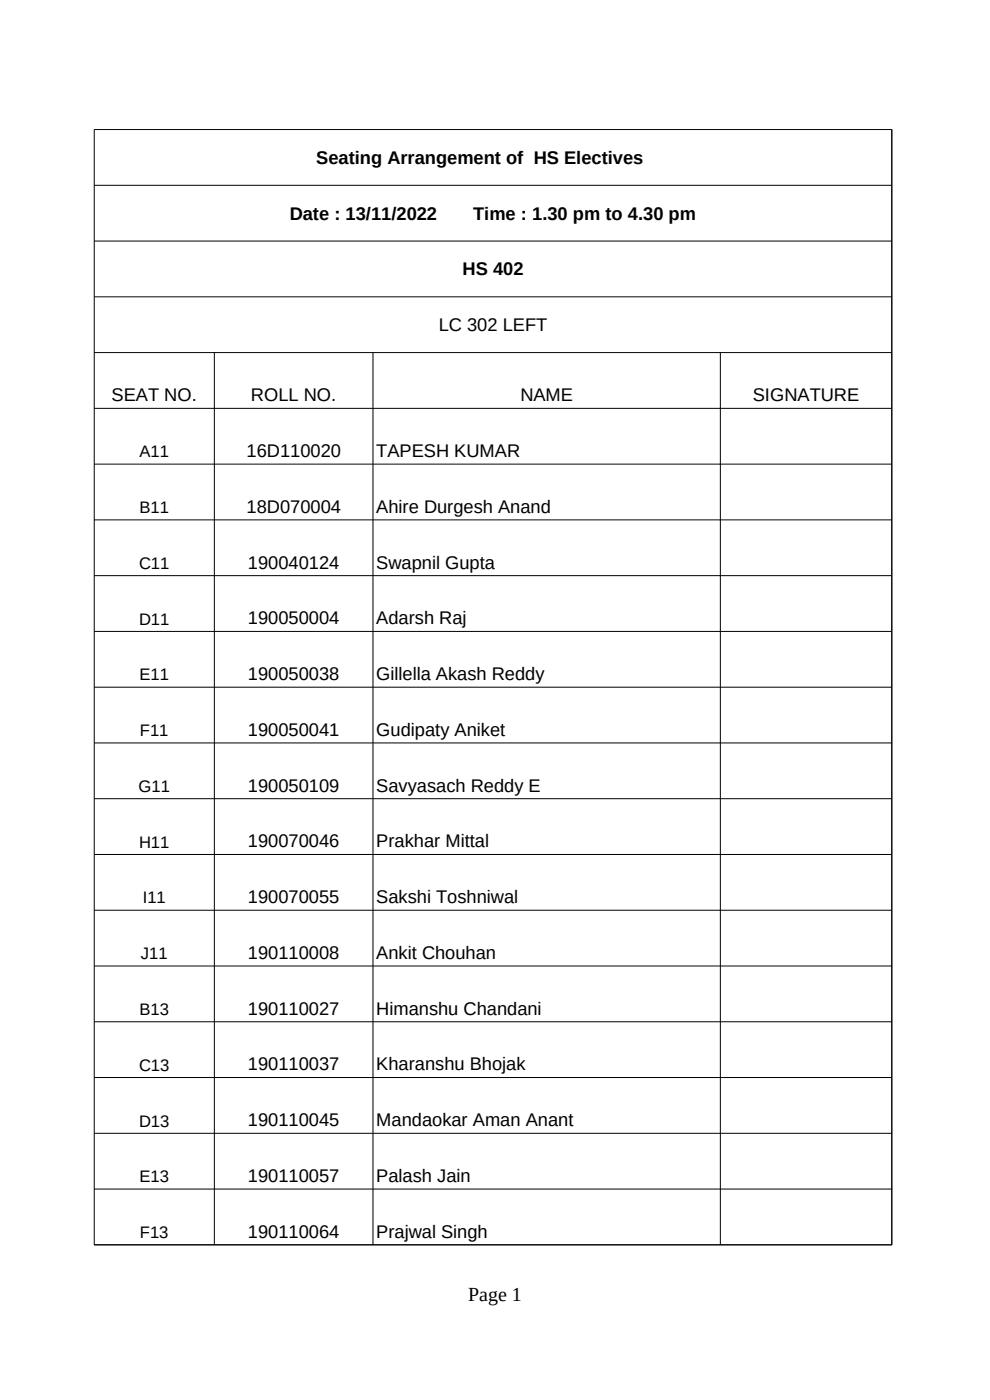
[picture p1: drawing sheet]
<svg xmlns="http://www.w3.org/2000/svg" width="210mm" height="297mm" viewBox="0 0 210 297" stroke-linecap="round" stroke-linejoin="round" font-family="sans-serif">
<defs><g id="words">
<text font-size="4.2" x="99.3" y="275.9">Page 1</text>
<g font-size="3.9">
<text x="67.1" y="34.8">Seating Arrangement of HS Electives</text>
<text x="61.5" y="46.6">Date : 13/11/2022</text>
<text x="100.4" y="46.6">Time : 1.30 pm to 4.30 pm</text>
<text x="98.1" y="58.4">HS 402</text>
<text x="93.1" y="70.2">LC 302 LEFT</text>
<text x="23.7" y="85.1">SEAT NO.</text>
<text x="53.2" y="85.1">ROLL NO.</text>
<text x="110.4" y="85.1">NAME</text>
<text x="159.7" y="85.1">SIGNATURE</text>
<text x="52.3" y="96.9">16D110020</text>
<text x="79.8" y="96.9">TAPESH KUMAR</text>
<text x="52.3" y="108.8">18D070004</text>
<text x="79.8" y="108.8">Ahire Durgesh Anand</text>
<text x="52.6" y="120.6">190040124</text>
<text x="79.8" y="120.6">Swapnil Gupta</text>
<text x="52.6" y="132.4">190050004</text>
<text x="79.8" y="132.4">Adarsh Raj</text>
<text x="52.6" y="144.3">190050038</text>
<text x="79.8" y="144.3">Gillella Akash Reddy</text>
<text x="52.6" y="156.1">190050041</text>
<text x="79.8" y="156.1">Gudipaty Aniket</text>
<text x="52.6" y="168">190050109</text>
<text x="79.8" y="168">Savyasach Reddy E</text>
<text x="52.6" y="179.8">190070046</text>
<text x="79.8" y="179.8">Prakhar Mittal</text>
<text x="52.6" y="191.6">190070055</text>
<text x="79.8" y="191.6">Sakshi Toshniwal</text>
<text x="52.6" y="203.5">190110008</text>
<text x="79.8" y="203.5">Ankit Chouhan</text>
<text x="52.6" y="215.3">190110027</text>
<text x="79.8" y="215.3">Himanshu Chandani</text>
<text x="52.6" y="227.1">190110037</text>
<text x="79.8" y="227.1">Kharanshu Bhojak</text>
<text x="52.6" y="238.9">190110045</text>
<text x="79.8" y="238.9">Mandaokar Aman Anant</text>
<text x="52.6" y="250.8">190110057</text>
<text x="79.8" y="250.8">Palash Jain</text>
<text x="52.6" y="262.6">190110064</text>
<text x="79.8" y="262.6">Prajwal Singh</text>
</g>
<g font-size="3.5">
<text x="29.6" y="97">A11</text>
<text x="29.6" y="108.9">B11</text>
<text x="29.5" y="120.7">C11</text>
<text x="29.5" y="132.5">D11</text>
<text x="29.6" y="144.4">E11</text>
<text x="29.7" y="156.2">F11</text>
<text x="29.4" y="168">G11</text>
<text x="29.5" y="179.9">H11</text>
<text x="30.3" y="191.7">I11</text>
<text x="29.9" y="203.5">J11</text>
<text x="29.6" y="215.3">B13</text>
<text x="29.5" y="227.2">C13</text>
<text x="29.5" y="239">D13</text>
<text x="29.6" y="250.8">E13</text>
<text x="29.7" y="262.6">F13</text>
</g>
</g></defs>
<g fill="none" stroke="#000" stroke-width=".21">
<path d="M20 39.3h169.2M189.2 27.5v236.6M189.2 27.5h-169.2v236.6h169.2M20 51.1h169.2M20 63h169.2M20 74.8h169.2M45.5 74.8v189.3M79.1 74.8v189.3M152.8 74.8v189.3M20 86.6h169.2M20 98.5h169.2M20 110.3h169.2"/>
<path d="M20 122.1h169.2M20 134h169.2M20 145.8h169.2M20 157.6h169.2M20 169.4h169.2M20 181.3h169.2M20 193.1h169.2M20 204.9h169.2M20 216.8h169.2M20 228.6h169.2M20 240.4h169.2M20 252.3h169.2"/>
</g>
<use href="#words"/>
</svg>
